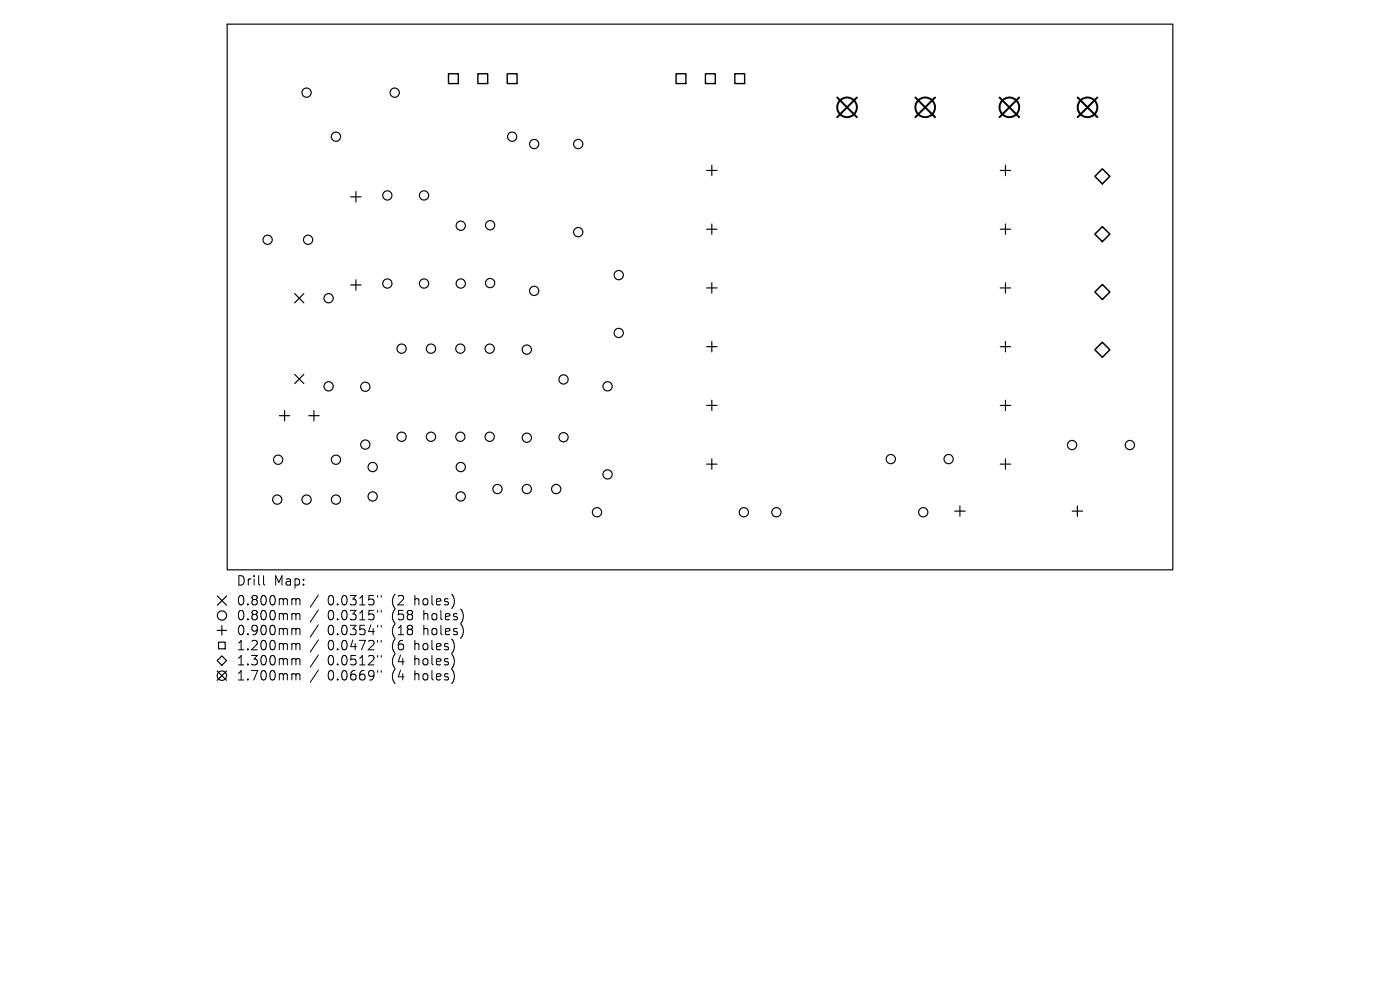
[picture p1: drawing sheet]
<svg xmlns="http://www.w3.org/2000/svg" width="297mm" height="210mm" viewBox="0 0 297 210" stroke-linecap="round" stroke-linejoin="round" font-family="sans-serif">
<defs><g id="words">
<g font-size="2.8">
<text x="50.1" y="124.5">Drill</text>
<text x="58.1" y="124.5">Map:</text>
<text x="50.1" y="128.7">0.800mm</text>
<text x="50.1" y="131.9">0.800mm</text>
<text x="69.5" y="128.7">0.0315&quot;</text>
<text x="69.5" y="131.9">0.0315&quot;</text>
<text x="83.2" y="128.7">(2</text>
<text x="83.2" y="131.9">(58</text>
<text x="88.2" y="128.7">holes)</text>
<text x="90.1" y="131.9">holes)</text>
<text x="50.1" y="135">0.900mm</text>
<text x="69.5" y="135">0.0354&quot;</text>
<text x="83.2" y="135">(18</text>
<text x="90.1" y="135">holes)</text>
<text x="50.1" y="138.2">1.200mm</text>
<text x="50.1" y="141.4">1.300mm</text>
<text x="69.5" y="138.2">0.0472&quot;</text>
<text x="69.5" y="141.4">0.0512&quot;</text>
<text x="83.2" y="138.2">(6</text>
<text x="83.2" y="141.4">(4</text>
<text x="88.2" y="138.2">holes)</text>
<text x="88.2" y="141.4">holes)</text>
<text x="50.1" y="144.6">1.700mm</text>
<text x="69.5" y="144.6">0.0669&quot;</text>
<text x="83.2" y="144.6">(4</text>
<text x="88.2" y="144.6">holes)</text>
</g>
</g></defs>
<g fill="none" stroke="#000" stroke-width=".25">
<path d="M48.2 5.1h200.6v115.8h-200.6zM149.9 36.2h2.2M151 35.1v2.2M212.2 36.2h2.2M213.3 35.1v2.2M74.4 41.8h2.2M75.5 40.7v2.2M75.5 59.3v2.2M149.9 48.6h2.2M151 47.5v2.2M151 60v2.2M212.2 48.6h2.2"/>
<path d="M213.3 47.5v2.2M213.3 60v2.2M62.5 62.3l2 1.9M62.5 79.4l2 2M64.5 62.3l-2 1.9M64.5 79.4l-2 2M74.4 60.4h2.2M149.9 61.1h2.2M149.9 73.5h2.2M151 72.4v2.2M212.2 61.1h2.2M212.2 73.5h2.2"/>
<path d="M213.3 72.4v2.2M59.3 88.2h2.2M60.4 87.1v2.2M65.5 88.2h2.2M66.6 87.1v2.2M149.9 86h2.2M149.9 98.5h2.2M151 84.9v2.2M151 97.4v2.2M212.2 86h2.2M212.2 98.5h2.2M213.3 84.9v2.2"/>
<path d="M213.3 97.4v2.2M202.5 108.4h2.2M203.6 107.3v2.2M227.5 108.4h2.2M228.6 107.3v2.2M46.1 133.7h2M46.1 126.4l2 2M46.4 136.2h1.4v1.4h-1.4zM47.1 132.7v2M48.1 126.4l-2 2M46.1 140.1l1-1 1 1-1 1zM46.1 142.3l2 2"/>
<path d="M48.1 142.3l-2 2"/>
<circle cx="65" cy="19.7" r=".98"/>
<circle cx="83.7" cy="19.7" r=".98"/>
<circle cx="71.3" cy="29" r=".98"/>
<circle cx="108.6" cy="29" r=".98"/>
<circle cx="113.3" cy="30.6" r=".98"/>
<circle cx="122.7" cy="30.6" r=".98"/>
<circle cx="56.8" cy="50.9" r=".98"/>
<circle cx="65.4" cy="50.9" r=".98"/>
<circle cx="82.2" cy="41.5" r=".98"/>
<circle cx="90" cy="41.5" r=".98"/>
<circle cx="97.7" cy="47.9" r=".98"/>
<circle cx="104" cy="47.8" r=".98"/>
<circle cx="122.7" cy="49.2" r=".98"/>
<circle cx="131.3" cy="58.4" r=".98"/>
<circle cx="69.7" cy="63.3" r=".98"/>
<circle cx="82.2" cy="60.1" r=".98"/>
<circle cx="85.2" cy="74" r=".98"/>
<circle cx="90" cy="60.1" r=".98"/>
<circle cx="91.4" cy="74" r=".98"/>
<circle cx="97.7" cy="74" r=".98"/>
<circle cx="97.7" cy="60.1" r=".98"/>
<circle cx="103.9" cy="74" r=".98"/>
<circle cx="104" cy="60" r=".98"/>
<circle cx="111.8" cy="74.2" r=".98"/>
<circle cx="113.3" cy="61.7" r=".98"/>
<circle cx="131.3" cy="70.6" r=".98"/>
<circle cx="59" cy="97.5" r=".98"/>
<circle cx="69.7" cy="81.9" r=".98"/>
<circle cx="71.3" cy="97.5" r=".98"/>
<circle cx="77.5" cy="94.3" r=".98"/>
<circle cx="77.5" cy="82" r=".98"/>
<circle cx="79.1" cy="99.1" r=".98"/>
<circle cx="85.2" cy="92.6" r=".98"/>
<circle cx="91.4" cy="92.6" r=".98"/>
<circle cx="97.7" cy="92.6" r=".98"/>
<circle cx="97.7" cy="99.1" r=".98"/>
<circle cx="103.9" cy="92.6" r=".98"/>
<circle cx="111.8" cy="92.8" r=".98"/>
<circle cx="119.5" cy="92.8" r=".98"/>
<circle cx="119.5" cy="80.5" r=".98"/>
<circle cx="128.9" cy="81.9" r=".98"/>
<circle cx="189" cy="97.4" r=".98"/>
<circle cx="201.2" cy="97.4" r=".98"/>
<circle cx="227.4" cy="94.4" r=".98"/>
<circle cx="239.7" cy="94.4" r=".98"/>
<circle cx="58.8" cy="106" r=".98"/>
<circle cx="65" cy="106" r=".98"/>
<circle cx="71.3" cy="106" r=".98"/>
<circle cx="79.1" cy="105.3" r=".98"/>
<circle cx="97.7" cy="105.3" r=".98"/>
<circle cx="105.5" cy="103.7" r=".98"/>
<circle cx="111.8" cy="103.7" r=".98"/>
<circle cx="118" cy="103.7" r=".98"/>
<circle cx="126.6" cy="108.7" r=".98"/>
<circle cx="128.9" cy="100.6" r=".98"/>
<circle cx="157.8" cy="108.7" r=".98"/>
<circle cx="164.7" cy="108.7" r=".98"/>
<circle cx="195.9" cy="108.7" r=".98"/>
<circle cx="47.1" cy="130.6" r=".98"/>
<circle cx="47.1" cy="143.3" r="1"/>
</g>
<path d="M95.1 15.6h2.1v2.1h-2.1zM101.4 15.6h2.1v2.1h-2.1zM107.6 15.6h2.1v2.1h-2.1zM143.4 15.6h2.1v2.1h-2.1zM149.7 15.6h2v2.1h-2zM155.9 15.6h2.1v2.1h-2.1z" fill="none" stroke="#000" stroke-width=".29"/>
<path d="M233.9 35.8l1.6 1.6-1.6 1.6-1.6-1.6zM233.9 48.1l1.6 1.6-1.6 1.6-1.6-1.6zM233.9 60.3l1.6 1.6-1.6 1.6-1.6-1.6zM233.9 72.6l1.6 1.6-1.6 1.6-1.6-1.6z" fill="none" stroke="#000" stroke-width=".32"/>
<g fill="none" stroke="#000" stroke-width=".42">
<path d="M177.6 20.7l4.2 4.2M181.8 20.7l-4.2 4.2M194.2 20.7l4.2 4.2M198.4 20.7l-4.2 4.2M212 20.7l4.2 4.2M216.2 20.7l-4.2 4.2M228.6 20.7l4.2 4.2M232.8 20.7l-4.2 4.2"/>
<circle cx="179.7" cy="22.8" r="2.08"/>
<circle cx="196.3" cy="22.8" r="2.08"/>
<circle cx="214.1" cy="22.8" r="2.08"/>
<circle cx="230.7" cy="22.8" r="2.08"/>
</g>
<g fill="none" stroke="#000" stroke-width=".21">
<path d="M55.9 122.1v1.7l.3 .3M62.2 127h.3l.3 .3M62.2 130.1l.5 .1 .1 .2M62.2 133.3l.5 .1 .1 .2M62.2 136.5h.3l.3 .3M62.2 139.7l.5 .1 .1 .2M62.8 127.3l.3-.3 .4 .1 .1 1.2M62.8 127.3v1M62.8 130.4v1.1M62.8 133.6v1M62.8 136.8v1M62.8 140v1"/>
<path d="M62.8 130.4l.3-.3 .4 .1 .1 1.3M62.8 133.6l.3-.3 .4 .1 .1 1.2M62.8 136.8l.3-.3 .4 .1 .1 1.2M62.8 140l.3-.3 .4 .1 .1 1.2M67.5 126.2l-1.7 2.6M67.5 129.4l-1.7 2.6M67.5 132.5l-1.7 2.6M67.5 135.7l-1.7 2.6M67.5 138.9l-1.7 2.6M80.1 126.3v.4M80.1 129.5v.4M80.1 132.6v.4"/>
<path d="M80.1 135.8v.4M80.1 139v.4M80.9 126.3v.4M80.9 129.5v.4M80.9 132.6v.4M80.9 135.8v.4M80.9 139v.4M62.2 142.9h.3l.3 .3M62.8 143.2v1M62.8 143.2l.3-.3 .4 .1 .1 1.2M67.5 142.1l-1.7 2.6M80.1 142.2v.4"/>
<path d="M80.9 142.2v.4"/>
</g>
<use href="#words"/>
</svg>
